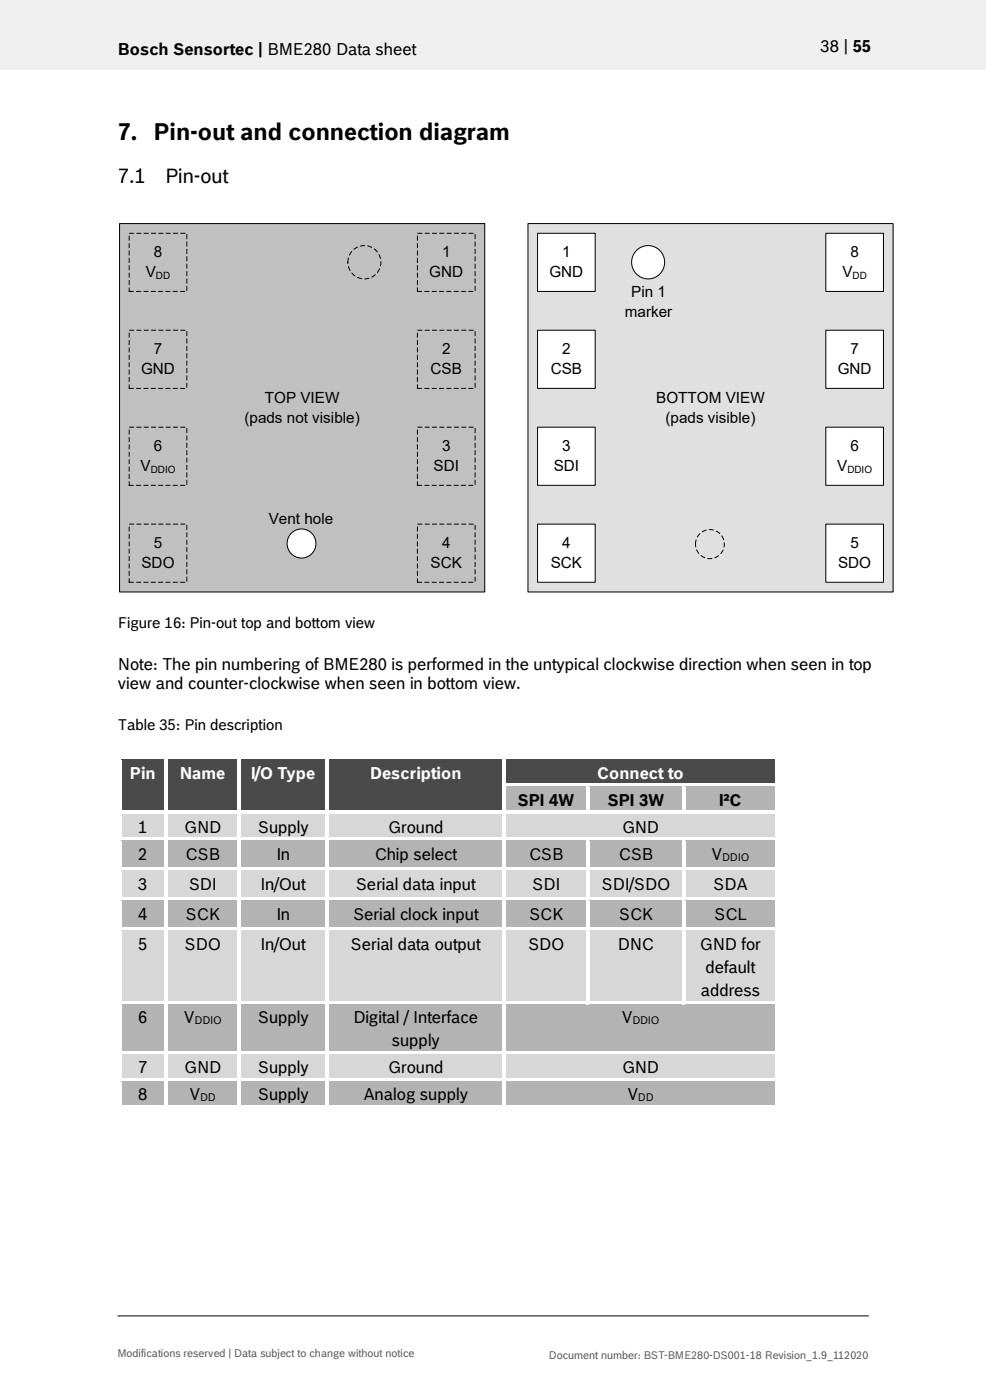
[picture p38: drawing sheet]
<svg xmlns="http://www.w3.org/2000/svg" width="210mm" height="297mm" viewBox="0 0 210 297" stroke-linecap="round" stroke-linejoin="round" font-family="sans-serif">
<defs><g id="words">
<g font-size="5">
<text x="25" y="29.6">7.</text>
<text x="32.6" y="29.6">Pin-out and connection diagram</text>
</g>
<g font-size="4.2">
<text x="25" y="38.9">7.1</text>
<text x="35" y="38.9">Pin-out</text>
</g>
<g font-size="3.5">
<text x="25" y="11.6">Bosch Sensortec | BME280 Data sheet</text>
<text x="174.1" y="11">38 | 55</text>
<text x="25" y="142.1">Note: The pin numbering of BME280 is performed in the untypical clockwise direction when seen in top</text>
<text x="25" y="146.1">view and counter-clockwise when seen in bottom view.</text>
<text x="109.9" y="170.9">SPI 4W</text>
<text x="128.9" y="170.9">SPI 3W</text>
<text x="152.6" y="170.9">I²C</text>
<text x="29.3" y="176.7">1</text>
<text x="39.1" y="176.7">GND</text>
<text x="54.7" y="176.7">Supply</text>
<text x="82.3" y="176.7">Ground</text>
<text x="132" y="176.7">GND</text>
<text x="29.3" y="182.4">2</text>
<text x="39.4" y="182.4">CSB</text>
<text x="58.6" y="182.4">In</text>
<text x="79.5" y="182.4">Chip select</text>
<text x="112.2" y="182.4">CSB</text>
<text x="131.3" y="182.4">CSB</text>
<text x="150.9" y="182.4">V</text>
<text x="29.3" y="188.8">3</text>
<text x="40" y="188.8">SDI</text>
<text x="55.3" y="188.8">In/Out</text>
<text x="75.5" y="188.8">Serial data input</text>
<text x="112.9" y="188.8">SDI</text>
<text x="127.6" y="188.8">SDI/SDO</text>
<text x="151.3" y="188.8">SDA</text>
<text x="29.3" y="195.1">4</text>
<text x="39.4" y="195.1">SCK</text>
<text x="58.6" y="195.1">In</text>
<text x="74.9" y="195.1">Serial clock input</text>
<text x="112.2" y="195.1">SCK</text>
<text x="131.3" y="195.1">SCK</text>
<text x="151.5" y="195.1">SCL</text>
<text x="29.3" y="201.5">5</text>
<text x="39.2" y="201.5">SDO</text>
<text x="55.3" y="201.5">In/Out</text>
<text x="74.4" y="201.5">Serial data output</text>
<text x="112" y="201.5">SDO</text>
<text x="131.1" y="201.5">DNC</text>
<text x="148.5" y="201.5">GND for</text>
<text x="149.6" y="206.4">default</text>
<text x="148.7" y="211.3">address</text>
<text x="29.3" y="217">6</text>
<text x="38.9" y="217">V</text>
<text x="54.7" y="217">Supply</text>
<text x="75" y="217">Digital / Interface</text>
<text x="83.1" y="222">supply</text>
<text x="131.8" y="217">V</text>
<text x="29.3" y="227.7">7</text>
<text x="39.1" y="227.7">GND</text>
<text x="54.7" y="227.7">Supply</text>
<text x="82.3" y="227.7">Ground</text>
<text x="132" y="227.7">GND</text>
<text x="29.3" y="233.5">8</text>
<text x="40.1" y="233.5">V</text>
<text x="54.7" y="233.5">Supply</text>
<text x="77.1" y="233.5">Analog supply</text>
<text x="133" y="233.5">V</text>
</g>
<g font-size="3.5" fill="#fff">
<text x="27.6" y="165.2">Pin</text>
<text x="38.2" y="165.2">Name</text>
<text x="53.3" y="165.2">I/O Type</text>
<text x="78.5" y="165.2">Description</text>
<text x="126.7" y="165.2">Connect to</text>
</g>
<g font-size="3.3">
<text x="30.9" y="58.8">V</text>
<text x="32.6" y="54.6">8</text>
<text x="91.1" y="58.8">GND</text>
<text x="93.8" y="54.6">1</text>
<text x="116.6" y="58.8">GND</text>
<text x="119.3" y="54.6">1</text>
<text x="178.7" y="58.8">V</text>
<text x="180.4" y="54.6">8</text>
<text x="133.9" y="63">Pin 1</text>
<text x="132.6" y="67.2">marker</text>
<text x="32.6" y="75.2">7</text>
<text x="93.8" y="75.2">2</text>
<text x="119.3" y="75.2">2</text>
<text x="180.4" y="75.2">7</text>
<text x="29.9" y="79.4">GND</text>
<text x="91.3" y="79.4">CSB</text>
<text x="116.8" y="79.4">CSB</text>
<text x="177.7" y="79.4">GND</text>
<text x="51.9" y="89.7">(pads not visible)</text>
<text x="56.2" y="85.5">TOP VIEW</text>
<text x="139.2" y="85.5">BOTTOM VIEW</text>
<text x="141.2" y="89.7">(pads visible)</text>
<text x="32.6" y="95.7">6</text>
<text x="93.8" y="95.7">3</text>
<text x="119.3" y="95.7">3</text>
<text x="180.4" y="95.7">6</text>
<text x="29.8" y="100">V</text>
<text x="92" y="100">SDI</text>
<text x="117.5" y="100">SDI</text>
<text x="177.6" y="100">V</text>
<text x="57" y="111.2">Vent hole</text>
<text x="32.6" y="116.3">5</text>
<text x="93.8" y="116.3">4</text>
<text x="119.3" y="116.3">4</text>
<text x="180.4" y="116.3">5</text>
<text x="30" y="120.5">SDO</text>
<text x="91.3" y="120.5">SCK</text>
<text x="116.8" y="120.5">SCK</text>
<text x="177.8" y="120.5">SDO</text>
</g>
<g font-size="3.2">
<text x="25" y="133.2">Figure 16: Pin-out top and bottom view</text>
<text x="25" y="154.8">Table 35: Pin description</text>
</g>
<g font-size="2.3">
<text x="153.2" y="182.6">DDIO</text>
<text x="41.3" y="217.2">DDIO</text>
<text x="134.2" y="217.2">DDIO</text>
<text x="42.5" y="233.6">DD</text>
<text x="135.3" y="233.6">DD</text>
</g>
<g font-size="2.3" fill="#535f6b">
<text x="24.9" y="287.8">Modifications reserved | Data subject to change without notice</text>
<text x="116.5" y="288.3">Document number: BST-BME280-DS001-18 Revision_1.9_112020</text>
</g>
<g font-size="2.1">
<text x="33.1" y="59.3">DD</text>
<text x="180.9" y="59.3">DD</text>
<text x="32" y="100.4">DDIO</text>
<text x="179.8" y="100.4">DDIO</text>
</g>
</g></defs>
<path d="M0 0h209.1v14.8h-209.1z" fill="#efeff0"/>
<path d="M24.9 279.2h159.4" fill="none" stroke="#000" stroke-width=".21"/>
<path d="M25.4 47.4h77.4v78.2h-77.4z" fill="#c0c0c0"/>
<path d="M25.4 47.4h77.4v78.2h-77.4z" fill="none" stroke="#000" stroke-width=".21"/>
<path d="M27.4 49.5h12.2v12.3h-12.2zM27.4 70.1h12.2v12.3h-12.2zM27.4 90.6h12.2v12.4h-12.2zM27.4 111.2h12.2v12.3h-12.2z" fill="none" stroke="#000" stroke-width=".21" stroke-dasharray=".9 .7"/>
<path d="M112 47.4h77.5v78.2h-77.5z" fill="#e0e0e0"/>
<path d="M112 47.4h77.5v78.2h-77.5z" fill="none" stroke="#000" stroke-width=".21"/>
<path d="M114 49.5h12.3v12.3h-12.3z" fill="#fff"/>
<path d="M114 49.5h12.3v12.3h-12.3z" fill="none" stroke="#000" stroke-width=".21"/>
<path d="M114 70.1h12.3v12.3h-12.3z" fill="#fff"/>
<path d="M114 70.1h12.3v12.3h-12.3z" fill="none" stroke="#000" stroke-width=".21"/>
<path d="M114 90.6h12.3v12.4h-12.3z" fill="#fff"/>
<path d="M114 90.6h12.3v12.4h-12.3z" fill="none" stroke="#000" stroke-width=".21"/>
<path d="M114 111.2h12.3v12.3h-12.3z" fill="#fff"/>
<path d="M114 111.2h12.3v12.3h-12.3z" fill="none" stroke="#000" stroke-width=".21"/>
<path d="M88.6 49.5h12.2v12.3h-12.2zM88.6 70.1h12.2v12.3h-12.2zM88.6 90.6h12.2v12.4h-12.2zM88.6 111.2h12.2v12.3h-12.2z" fill="none" stroke="#000" stroke-width=".21" stroke-dasharray=".9 .7"/>
<path d="M175.2 49.5h12.2v12.3h-12.2z" fill="#fff"/>
<path d="M175.2 49.5h12.2v12.3h-12.2z" fill="none" stroke="#000" stroke-width=".21"/>
<path d="M175.2 70.1h12.2v12.3h-12.2z" fill="#fff"/>
<path d="M175.2 70.1h12.2v12.3h-12.2z" fill="none" stroke="#000" stroke-width=".21"/>
<path d="M175.2 90.6h12.2v12.4h-12.2z" fill="#fff"/>
<path d="M175.2 90.6h12.2v12.4h-12.2z" fill="none" stroke="#000" stroke-width=".21"/>
<path d="M175.2 111.2h12.2v12.3h-12.2z" fill="#fff"/>
<path d="M175.2 111.2h12.2v12.3h-12.2z" fill="none" stroke="#000" stroke-width=".21"/>
<circle cx="64" cy="115.3" r="3.1" fill="#fff"/>
<circle cx="64" cy="115.3" r="3.1" fill="none" stroke="#000" stroke-width=".21"/>
<g fill="none" stroke="#000" stroke-width=".21" stroke-dasharray=".9 .7">
<circle cx="77.3" cy="55.6" r="3.5"/>
<circle cx="150.6" cy="115.4" r="3.1"/>
</g>
<circle cx="137.5" cy="55.6" r="3.5" fill="#fff"/>
<circle cx="137.5" cy="55.6" r="3.5" fill="none" stroke="#000" stroke-width=".21"/>
<g fill="#424c58">
<path d="M25.8 161.2h9v10.7h-9z" fill-rule="evenodd"/>
<path d="M35.6 161.2h14.8v10.7h-14.8z" fill-rule="evenodd"/>
<path d="M51.1 161.2h18v10.7h-18z" fill-rule="evenodd"/>
<path d="M69.8 161.2h36.8v10.7h-36.8z" fill-rule="evenodd"/>
<path d="M107.4 161.2h57v5h-57z" fill-rule="evenodd"/>
</g>
<g fill="#424c58">
<path d="M27.3 161.2h6v5h-6z"/>
<path d="M37.1 161.2h11.8v5h-11.8z"/>
<path d="M52.7 161.2h14.9v5h-14.9z"/>
<path d="M71.4 161.2h33.7v5h-33.7z"/>
<path d="M108.9 161.2h54v5h-54z"/>
</g>
<g fill="#fff">
<path d="M25.1 160.4h.7v.8h-.7z" fill-rule="evenodd"/>
<path d="M25.1 160.4h.7v.8h-.7z" fill-rule="evenodd"/>
<path d="M25.8 160.4h9v.8h-9z" fill-rule="evenodd"/>
</g>
<path d="M25.8 161.2h9" fill="none" stroke="#424c58" stroke-width=".21"/>
<path d="M34.8 161.2h.8z" fill="#fff"/>
<g fill="#fff">
<path d="M34.8 160.4h.8v.8h-.8z" fill-rule="evenodd"/>
<path d="M35.6 160.4h14.8v.8h-14.8z" fill-rule="evenodd"/>
</g>
<path d="M35.6 161.2h14.8" fill="none" stroke="#424c58" stroke-width=".21"/>
<path d="M50.4 161.2h.7z" fill="#fff"/>
<g fill="#fff">
<path d="M50.4 160.4h.7v.8h-.7z" fill-rule="evenodd"/>
<path d="M51.1 160.4h18v.8h-18z" fill-rule="evenodd"/>
</g>
<path d="M51.1 161.2h18" fill="none" stroke="#424c58" stroke-width=".21"/>
<path d="M69.1 161.2h.7z" fill="#fff"/>
<g fill="#fff">
<path d="M69.1 160.4h.7v.8h-.7z" fill-rule="evenodd"/>
<path d="M69.8 160.4h36.8v.8h-36.8z" fill-rule="evenodd"/>
</g>
<path d="M69.8 161.2h36.8" fill="none" stroke="#424c58" stroke-width=".21"/>
<path d="M106.6 161.2h.8z" fill="#fff"/>
<g fill="#fff">
<path d="M106.6 160.4h.8v.8h-.8z" fill-rule="evenodd"/>
<path d="M107.4 160.4h57v.8h-57z" fill-rule="evenodd"/>
</g>
<path d="M107.4 161.2h57" fill="none" stroke="#424c58" stroke-width=".21"/>
<g fill="#fff">
<path d="M164.4 160.4h.7v.8h-.7z" fill-rule="evenodd"/>
<path d="M164.4 160.4h.7v.8h-.7z" fill-rule="evenodd"/>
<path d="M25.1 161.2h.7v5h-.7z" fill-rule="evenodd"/>
<path d="M34.8 161.2h.8v5h-.8z" fill-rule="evenodd"/>
<path d="M50.4 161.2h.7v5h-.7z" fill-rule="evenodd"/>
<path d="M69.1 161.2h.7v5h-.7z" fill-rule="evenodd"/>
<path d="M106.6 161.2h.8v5h-.8z" fill-rule="evenodd"/>
<path d="M164.4 161.2h.7v5h-.7z" fill-rule="evenodd"/>
</g>
<g fill="#b2b3b5">
<path d="M107.4 167h16.9v4.9h-16.9z" fill-rule="evenodd"/>
<path d="M125.1 167h19.6v4.9h-19.6z" fill-rule="evenodd"/>
<path d="M145.5 167h18.9v4.9h-18.9z" fill-rule="evenodd"/>
</g>
<g fill="#b2b3b5">
<path d="M108.9 167h13.9v4.9h-13.9z"/>
<path d="M126.6 167h16.6v4.9h-16.6z"/>
<path d="M147 167h15.9v4.9h-15.9z"/>
</g>
<g fill="#fff">
<path d="M25.1 166.2h.7v.8h-.7z" fill-rule="evenodd"/>
<path d="M34.8 166.2h.8v.8h-.8z" fill-rule="evenodd"/>
<path d="M50.4 166.2h.7v.8h-.7z" fill-rule="evenodd"/>
<path d="M69.1 166.2h.7v.8h-.7z" fill-rule="evenodd"/>
<path d="M106.6 166.2h.8v.8h-.8z" fill-rule="evenodd"/>
<path d="M107.4 166.2h16.9v.7h-16.9z" fill-rule="evenodd"/>
</g>
<path d="M107.4 166.9h16.9" fill="none" stroke="#b2b3b5" stroke-width=".21"/>
<path d="M124.3 166.9l.8 .1z" fill="#fff"/>
<g fill="#fff">
<path d="M124.3 166.2h.8v.7h-.8z" fill-rule="evenodd"/>
<path d="M125.1 166.2h19.6v.7h-19.6z" fill-rule="evenodd"/>
</g>
<path d="M125.1 166.9h19.6" fill="none" stroke="#b2b3b5" stroke-width=".21"/>
<path d="M144.7 166.9l.8 .1z" fill="#fff"/>
<g fill="#fff">
<path d="M144.7 166.2h.8v.7h-.8z" fill-rule="evenodd"/>
<path d="M145.5 166.2h18.9v.7h-18.9z" fill-rule="evenodd"/>
</g>
<path d="M145.5 166.9h18.9" fill="none" stroke="#b2b3b5" stroke-width=".21"/>
<g fill="#fff">
<path d="M164.4 166.2h.7v.8h-.7z" fill-rule="evenodd"/>
<path d="M25.1 167h.7v4.9h-.7z" fill-rule="evenodd"/>
<path d="M34.8 167h.8v4.9h-.8z" fill-rule="evenodd"/>
<path d="M50.4 167h.7v4.9h-.7z" fill-rule="evenodd"/>
<path d="M69.1 167h.7v4.9h-.7z" fill-rule="evenodd"/>
<path d="M106.6 167h.8v4.9h-.8z" fill-rule="evenodd"/>
<path d="M124.3 167h.8v4.9h-.8z" fill-rule="evenodd"/>
<path d="M144.7 167h.8v4.9h-.8z" fill-rule="evenodd"/>
<path d="M164.4 167h.7v4.9h-.7z" fill-rule="evenodd"/>
</g>
<g fill="#d7d7da">
<path d="M25.8 172.7h9v4.9h-9z" fill-rule="evenodd"/>
<path d="M35.6 172.7h14.8v4.9h-14.8z" fill-rule="evenodd"/>
<path d="M51.1 172.7h18v4.9h-18z" fill-rule="evenodd"/>
<path d="M69.8 172.7h36.8v4.9h-36.8z" fill-rule="evenodd"/>
<path d="M107.4 172.7h57v4.9h-57z" fill-rule="evenodd"/>
</g>
<g fill="#d7d7da">
<path d="M27.3 172.7h6v4.9h-6z"/>
<path d="M37.1 172.7h11.8v4.9h-11.8z"/>
<path d="M52.7 172.7h14.9v4.9h-14.9z"/>
<path d="M71.4 172.7h33.7v4.9h-33.7z"/>
<path d="M108.9 172.7h54v4.9h-54z"/>
</g>
<g fill="#fff">
<path d="M25.1 171.9h.7v.8h-.7z" fill-rule="evenodd"/>
<path d="M25.8 171.9h9v.8h-9z" fill-rule="evenodd"/>
</g>
<path d="M25.8 172.7h9" fill="none" stroke="#d7d7da" stroke-width=".21"/>
<g fill="#fff">
<path d="M34.8 171.9h.8v.8h-.8z" fill-rule="evenodd"/>
<path d="M35.6 171.9h14.8v.8h-14.8z" fill-rule="evenodd"/>
</g>
<path d="M35.6 172.7h14.8" fill="none" stroke="#d7d7da" stroke-width=".21"/>
<g fill="#fff">
<path d="M50.4 171.9h.7v.8h-.7z" fill-rule="evenodd"/>
<path d="M51.1 171.9h18v.8h-18z" fill-rule="evenodd"/>
</g>
<path d="M51.1 172.7h18" fill="none" stroke="#d7d7da" stroke-width=".21"/>
<g fill="#fff">
<path d="M69.1 171.9h.7v.8h-.7z" fill-rule="evenodd"/>
<path d="M69.8 171.9h36.8v.8h-36.8z" fill-rule="evenodd"/>
</g>
<path d="M69.8 172.7h36.8" fill="none" stroke="#d7d7da" stroke-width=".21"/>
<g fill="#fff">
<path d="M106.6 171.9h.8v.8h-.8z" fill-rule="evenodd"/>
<path d="M107.4 171.9h16.9v.8h-16.9z" fill-rule="evenodd"/>
</g>
<path d="M107.4 172.7h16.9" fill="none" stroke="#d7d7da" stroke-width=".21"/>
<path d="M124.3 172.7h.8z" fill="#d7d7da"/>
<g fill="#fff">
<path d="M124.3 171.9h.8v.8h-.8z" fill-rule="evenodd"/>
<path d="M125.1 171.9h19.6v.8h-19.6z" fill-rule="evenodd"/>
</g>
<path d="M125.1 172.7h19.6" fill="none" stroke="#d7d7da" stroke-width=".21"/>
<path d="M144.7 172.7h.8z" fill="#d7d7da"/>
<g fill="#fff">
<path d="M144.7 171.9h.8v.8h-.8z" fill-rule="evenodd"/>
<path d="M145.5 171.9h18.9v.8h-18.9z" fill-rule="evenodd"/>
</g>
<path d="M145.5 172.7h18.9" fill="none" stroke="#d7d7da" stroke-width=".21"/>
<g fill="#fff">
<path d="M164.4 171.9h.7v.8h-.7z" fill-rule="evenodd"/>
<path d="M25.1 172.7h.7v4.9h-.7z" fill-rule="evenodd"/>
<path d="M34.8 172.7h.8v4.9h-.8z" fill-rule="evenodd"/>
<path d="M50.4 172.7h.7v4.9h-.7z" fill-rule="evenodd"/>
<path d="M69.1 172.7h.7v4.9h-.7z" fill-rule="evenodd"/>
<path d="M106.6 172.7h.8v4.9h-.8z" fill-rule="evenodd"/>
<path d="M164.4 172.7h.7v4.9h-.7z" fill-rule="evenodd"/>
</g>
<g fill="#b2b3b5">
<path d="M25.8 178.4h9v5.6h-9z" fill-rule="evenodd"/>
<path d="M35.6 178.4h14.8v5.6h-14.8z" fill-rule="evenodd"/>
<path d="M51.1 178.4h18v5.6h-18z" fill-rule="evenodd"/>
<path d="M69.8 178.4h36.8v5.6h-36.8z" fill-rule="evenodd"/>
<path d="M107.4 178.4h16.9v5.6h-16.9z" fill-rule="evenodd"/>
<path d="M125.1 178.4h19.6v5.6h-19.6z" fill-rule="evenodd"/>
<path d="M145.5 178.4h18.9v5.6h-18.9z" fill-rule="evenodd"/>
</g>
<g fill="#b2b3b5">
<path d="M27.3 178.4h6v5h-6z"/>
<path d="M37.1 178.4h11.8v5h-11.8z"/>
<path d="M52.7 178.4h14.9v5h-14.9z"/>
<path d="M71.4 178.4h33.7v5h-33.7z"/>
<path d="M108.9 178.4h13.9v5h-13.9z"/>
<path d="M126.6 178.4h16.6v5h-16.6z"/>
<path d="M147 178.4h15.9v5h-15.9z"/>
</g>
<g fill="#fff">
<path d="M25.1 177.6h.7v.8h-.7z" fill-rule="evenodd"/>
<path d="M25.8 177.6h9v.8h-9z" fill-rule="evenodd"/>
</g>
<path d="M25.8 178.4h9" fill="none" stroke="#b2b3b5" stroke-width=".21"/>
<g fill="#fff">
<path d="M34.8 177.6h.8v.8h-.8z" fill-rule="evenodd"/>
<path d="M35.6 177.6h14.8v.8h-14.8z" fill-rule="evenodd"/>
</g>
<path d="M35.6 178.4h14.8" fill="none" stroke="#b2b3b5" stroke-width=".21"/>
<g fill="#fff">
<path d="M50.4 177.6h.7v.8h-.7z" fill-rule="evenodd"/>
<path d="M51.1 177.6h18v.8h-18z" fill-rule="evenodd"/>
</g>
<path d="M51.1 178.4h18" fill="none" stroke="#b2b3b5" stroke-width=".21"/>
<g fill="#fff">
<path d="M69.1 177.6h.7v.8h-.7z" fill-rule="evenodd"/>
<path d="M69.8 177.6h36.8v.8h-36.8z" fill-rule="evenodd"/>
</g>
<path d="M69.8 178.4h36.8" fill="none" stroke="#b2b3b5" stroke-width=".21"/>
<g fill="#fff">
<path d="M106.6 177.6h.8v.8h-.8z" fill-rule="evenodd"/>
<path d="M107.4 177.6h16.9v.8h-16.9z" fill-rule="evenodd"/>
</g>
<path d="M107.4 178.4h16.9" fill="none" stroke="#b2b3b5" stroke-width=".21"/>
<path d="M124.3 178.4h.8z" fill="#fff"/>
<g fill="#fff">
<path d="M124.3 177.6h.8v.8h-.8z" fill-rule="evenodd"/>
<path d="M125.1 177.6h19.6v.8h-19.6z" fill-rule="evenodd"/>
</g>
<path d="M125.1 178.4h19.6" fill="none" stroke="#b2b3b5" stroke-width=".21"/>
<path d="M144.7 178.4h.8z" fill="#fff"/>
<g fill="#fff">
<path d="M144.7 177.6h.8v.8h-.8z" fill-rule="evenodd"/>
<path d="M145.5 177.6h18.9v.8h-18.9z" fill-rule="evenodd"/>
</g>
<path d="M145.5 178.4h18.9" fill="none" stroke="#b2b3b5" stroke-width=".21"/>
<g fill="#fff">
<path d="M164.4 177.6h.7v.8h-.7z" fill-rule="evenodd"/>
<path d="M25.1 178.4h.7v5.6h-.7z" fill-rule="evenodd"/>
<path d="M34.8 178.4h.8v5.6h-.8z" fill-rule="evenodd"/>
<path d="M50.4 178.4h.7v5.6h-.7z" fill-rule="evenodd"/>
<path d="M69.1 178.4h.7v5.6h-.7z" fill-rule="evenodd"/>
<path d="M106.6 178.4h.8v5.6h-.8z" fill-rule="evenodd"/>
<path d="M124.3 178.4h.8v5.6h-.8z" fill-rule="evenodd"/>
<path d="M144.7 178.4h.8v5.6h-.8z" fill-rule="evenodd"/>
<path d="M164.4 178.4h.7v5.6h-.7z" fill-rule="evenodd"/>
</g>
<g fill="#d7d7da">
<path d="M25.8 184.8h9v5.5h-9z" fill-rule="evenodd"/>
<path d="M35.6 184.8h14.8v5.5h-14.8z" fill-rule="evenodd"/>
<path d="M51.1 184.8h18v5.5h-18z" fill-rule="evenodd"/>
<path d="M69.8 184.8h36.8v5.5h-36.8z" fill-rule="evenodd"/>
<path d="M107.4 184.8h16.9v5.5h-16.9z" fill-rule="evenodd"/>
<path d="M125.1 184.8h19.6v5.5h-19.6z" fill-rule="evenodd"/>
<path d="M145.5 184.8h18.9v5.5h-18.9z" fill-rule="evenodd"/>
</g>
<g fill="#d7d7da">
<path d="M27.3 184.8h6v4.9h-6z"/>
<path d="M37.1 184.8h11.8v4.9h-11.8z"/>
<path d="M52.7 184.8h14.9v4.9h-14.9z"/>
<path d="M71.4 184.8h33.7v4.9h-33.7z"/>
<path d="M108.9 184.8h13.9v4.9h-13.9z"/>
<path d="M126.6 184.8h16.6v4.9h-16.6z"/>
<path d="M147 184.8h15.9v4.9h-15.9z"/>
</g>
<g fill="#fff">
<path d="M25.1 184h.7v.8h-.7z" fill-rule="evenodd"/>
<path d="M25.8 184h9v.7h-9z" fill-rule="evenodd"/>
</g>
<path d="M25.8 184.8h9" fill="none" stroke="#d7d7da" stroke-width=".21"/>
<g fill="#fff">
<path d="M34.8 184h.8v.8h-.8z" fill-rule="evenodd"/>
<path d="M35.6 184h14.8v.7h-14.8z" fill-rule="evenodd"/>
</g>
<path d="M35.6 184.8h14.8" fill="none" stroke="#d7d7da" stroke-width=".21"/>
<g fill="#fff">
<path d="M50.4 184h.7v.8h-.7z" fill-rule="evenodd"/>
<path d="M51.1 184h18v.7h-18z" fill-rule="evenodd"/>
</g>
<path d="M51.1 184.8h18" fill="none" stroke="#d7d7da" stroke-width=".21"/>
<g fill="#fff">
<path d="M69.1 184h.7v.8h-.7z" fill-rule="evenodd"/>
<path d="M69.8 184h36.8v.7h-36.8z" fill-rule="evenodd"/>
</g>
<path d="M69.8 184.8h36.8" fill="none" stroke="#d7d7da" stroke-width=".21"/>
<g fill="#fff">
<path d="M106.6 184h.8v.8h-.8z" fill-rule="evenodd"/>
<path d="M107.4 184h16.9v.7h-16.9z" fill-rule="evenodd"/>
</g>
<path d="M107.4 184.8h16.9" fill="none" stroke="#d7d7da" stroke-width=".21"/>
<g fill="#fff">
<path d="M124.3 184h.8v.8h-.8z" fill-rule="evenodd"/>
<path d="M125.1 184h19.6v.7h-19.6z" fill-rule="evenodd"/>
</g>
<path d="M125.1 184.8h19.6" fill="none" stroke="#d7d7da" stroke-width=".21"/>
<g fill="#fff">
<path d="M144.7 184h.8v.8h-.8z" fill-rule="evenodd"/>
<path d="M145.5 184h18.9v.7h-18.9z" fill-rule="evenodd"/>
</g>
<path d="M145.5 184.8h18.9" fill="none" stroke="#d7d7da" stroke-width=".21"/>
<g fill="#fff">
<path d="M164.4 184h.7v.8h-.7z" fill-rule="evenodd"/>
<path d="M25.1 184.8h.7v5.5h-.7z" fill-rule="evenodd"/>
<path d="M34.8 184.8h.8v5.5h-.8z" fill-rule="evenodd"/>
<path d="M50.4 184.8h.7v5.5h-.7z" fill-rule="evenodd"/>
<path d="M69.1 184.8h.7v5.5h-.7z" fill-rule="evenodd"/>
<path d="M106.6 184.8h.8v5.5h-.8z" fill-rule="evenodd"/>
<path d="M124.3 184.8h.8v5.5h-.8z" fill-rule="evenodd"/>
<path d="M144.7 184.8h.8v5.5h-.8z" fill-rule="evenodd"/>
<path d="M164.4 184.8h.7v5.5h-.7z" fill-rule="evenodd"/>
</g>
<g fill="#b2b3b5">
<path d="M25.8 191.1h9v5.6h-9z" fill-rule="evenodd"/>
<path d="M35.6 191.1h14.8v5.6h-14.8z" fill-rule="evenodd"/>
<path d="M51.1 191.1h18v5.6h-18z" fill-rule="evenodd"/>
<path d="M69.8 191.1h36.8v5.6h-36.8z" fill-rule="evenodd"/>
<path d="M107.4 191.1h16.9v5.6h-16.9z" fill-rule="evenodd"/>
<path d="M125.1 191.1h19.6v5.6h-19.6z" fill-rule="evenodd"/>
<path d="M145.5 191.1h18.9v5.6h-18.9z" fill-rule="evenodd"/>
</g>
<g fill="#b2b3b5">
<path d="M27.3 191.1h6v5h-6z"/>
<path d="M37.1 191.1h11.8v5h-11.8z"/>
<path d="M52.7 191.1h14.9v5h-14.9z"/>
<path d="M71.4 191.1h33.7v5h-33.7z"/>
<path d="M108.9 191.1h13.9v5h-13.9z"/>
<path d="M126.6 191.1h16.6v5h-16.6z"/>
<path d="M147 191.1h15.9v5h-15.9z"/>
</g>
<g fill="#fff">
<path d="M25.1 190.3h.7v.8h-.7z" fill-rule="evenodd"/>
<path d="M25.8 190.3h9v.8h-9z" fill-rule="evenodd"/>
</g>
<path d="M25.8 191.1h9" fill="none" stroke="#b2b3b5" stroke-width=".21"/>
<g fill="#fff">
<path d="M34.8 190.3h.8v.8h-.8z" fill-rule="evenodd"/>
<path d="M35.6 190.3h14.8v.8h-14.8z" fill-rule="evenodd"/>
</g>
<path d="M35.6 191.1h14.8" fill="none" stroke="#b2b3b5" stroke-width=".21"/>
<g fill="#fff">
<path d="M50.4 190.3h.7v.8h-.7z" fill-rule="evenodd"/>
<path d="M51.1 190.3h18v.8h-18z" fill-rule="evenodd"/>
</g>
<path d="M51.1 191.1h18" fill="none" stroke="#b2b3b5" stroke-width=".21"/>
<g fill="#fff">
<path d="M69.1 190.3h.7v.8h-.7z" fill-rule="evenodd"/>
<path d="M69.8 190.3h36.8v.8h-36.8z" fill-rule="evenodd"/>
</g>
<path d="M69.8 191.1h36.8" fill="none" stroke="#b2b3b5" stroke-width=".21"/>
<g fill="#fff">
<path d="M106.6 190.3h.8v.8h-.8z" fill-rule="evenodd"/>
<path d="M107.4 190.3h16.9v.8h-16.9z" fill-rule="evenodd"/>
</g>
<path d="M107.4 191.1h16.9" fill="none" stroke="#b2b3b5" stroke-width=".21"/>
<g fill="#fff">
<path d="M124.3 190.3h.8v.8h-.8z" fill-rule="evenodd"/>
<path d="M125.1 190.3h19.6v.8h-19.6z" fill-rule="evenodd"/>
</g>
<path d="M125.1 191.1h19.6" fill="none" stroke="#b2b3b5" stroke-width=".21"/>
<g fill="#fff">
<path d="M144.7 190.3h.8v.8h-.8z" fill-rule="evenodd"/>
<path d="M145.5 190.3h18.9v.8h-18.9z" fill-rule="evenodd"/>
</g>
<path d="M145.5 191.1h18.9" fill="none" stroke="#b2b3b5" stroke-width=".21"/>
<g fill="#fff">
<path d="M164.4 190.3h.7v.8h-.7z" fill-rule="evenodd"/>
<path d="M25.1 191.1h.7v5.6h-.7z" fill-rule="evenodd"/>
<path d="M34.8 191.1h.8v5.6h-.8z" fill-rule="evenodd"/>
<path d="M50.4 191.1h.7v5.6h-.7z" fill-rule="evenodd"/>
<path d="M69.1 191.1h.7v5.6h-.7z" fill-rule="evenodd"/>
<path d="M106.6 191.1h.8v5.6h-.8z" fill-rule="evenodd"/>
<path d="M124.3 191.1h.8v5.6h-.8z" fill-rule="evenodd"/>
<path d="M144.7 191.1h.8v5.6h-.8z" fill-rule="evenodd"/>
<path d="M164.4 191.1h.7v5.6h-.7z" fill-rule="evenodd"/>
</g>
<g fill="#d7d7da">
<path d="M25.8 197.5h9v14.8h-9z" fill-rule="evenodd"/>
<path d="M35.6 197.5h14.8v14.8h-14.8z" fill-rule="evenodd"/>
<path d="M51.1 197.5h18v14.8h-18z" fill-rule="evenodd"/>
<path d="M69.8 197.5h36.8v14.8h-36.8z" fill-rule="evenodd"/>
<path d="M107.4 197.5h16.9v14.8h-16.9z" fill-rule="evenodd"/>
<path d="M125.1 197.5h19.6v14.8h-19.6z" fill-rule="evenodd"/>
<path d="M145.5 197.5h18.9v14.8h-18.9z" fill-rule="evenodd"/>
<path d="M147 202.4h15.9v4.9h-15.9z" fill-rule="evenodd"/>
</g>
<g fill="#d7d7da">
<path d="M27.3 197.5h6v4.9h-6z"/>
<path d="M37.1 197.5h11.8v4.9h-11.8z"/>
<path d="M52.7 197.5h14.9v4.9h-14.9z"/>
<path d="M71.4 197.5h33.7v4.9h-33.7z"/>
<path d="M108.9 197.5h13.9v4.9h-13.9z"/>
<path d="M126.6 197.5h16.6v4.9h-16.6z"/>
<path d="M147 197.5h15.9v4.9h-15.9z"/>
<path d="M147 207.3h15.9v5h-15.9z"/>
</g>
<g fill="#fff">
<path d="M25.1 196.7h.7v.8h-.7z" fill-rule="evenodd"/>
<path d="M25.8 196.7h9v.7h-9z" fill-rule="evenodd"/>
</g>
<path d="M25.8 197.5h9" fill="none" stroke="#d7d7da" stroke-width=".21"/>
<g fill="#fff">
<path d="M34.8 196.7h.8v.8h-.8z" fill-rule="evenodd"/>
<path d="M35.6 196.7h14.8v.7h-14.8z" fill-rule="evenodd"/>
</g>
<path d="M35.6 197.5h14.8" fill="none" stroke="#d7d7da" stroke-width=".21"/>
<g fill="#fff">
<path d="M50.4 196.7h.7v.8h-.7z" fill-rule="evenodd"/>
<path d="M51.1 196.7h18v.7h-18z" fill-rule="evenodd"/>
</g>
<path d="M51.1 197.5h18" fill="none" stroke="#d7d7da" stroke-width=".21"/>
<g fill="#fff">
<path d="M69.1 196.7h.7v.8h-.7z" fill-rule="evenodd"/>
<path d="M69.8 196.7h36.8v.7h-36.8z" fill-rule="evenodd"/>
</g>
<path d="M69.8 197.5h36.8" fill="none" stroke="#d7d7da" stroke-width=".21"/>
<g fill="#fff">
<path d="M106.6 196.7h.8v.8h-.8z" fill-rule="evenodd"/>
<path d="M107.4 196.7h16.9v.7h-16.9z" fill-rule="evenodd"/>
</g>
<path d="M107.4 197.5h16.9" fill="none" stroke="#d7d7da" stroke-width=".21"/>
<g fill="#fff">
<path d="M124.3 196.7h.8v.8h-.8z" fill-rule="evenodd"/>
<path d="M125.1 196.7h19.6v.7h-19.6z" fill-rule="evenodd"/>
</g>
<path d="M125.1 197.5h19.6" fill="none" stroke="#d7d7da" stroke-width=".21"/>
<g fill="#fff">
<path d="M144.7 196.7h.8v.8h-.8z" fill-rule="evenodd"/>
<path d="M145.5 196.7h18.9v.7h-18.9z" fill-rule="evenodd"/>
</g>
<path d="M145.5 197.5h18.9" fill="none" stroke="#d7d7da" stroke-width=".21"/>
<g fill="#fff">
<path d="M164.4 196.7h.7v.8h-.7z" fill-rule="evenodd"/>
<path d="M25.1 197.5h.7v14.8h-.7z" fill-rule="evenodd"/>
<path d="M34.8 197.5h.8v14.8h-.8z" fill-rule="evenodd"/>
<path d="M50.4 197.5h.7v14.8h-.7z" fill-rule="evenodd"/>
<path d="M69.1 197.5h.7v14.8h-.7z" fill-rule="evenodd"/>
<path d="M106.6 197.5h.8v14.8h-.8z" fill-rule="evenodd"/>
<path d="M124.3 197.5h.8v14.8h-.8z" fill-rule="evenodd"/>
<path d="M144.7 197.5h.8v14.8h-.8z" fill-rule="evenodd"/>
<path d="M164.4 197.5h.7v14.8h-.7z" fill-rule="evenodd"/>
</g>
<g fill="#b2b3b5">
<path d="M25.8 213.1h9v9.9h-9z" fill-rule="evenodd"/>
<path d="M35.6 213.1h14.8v9.9h-14.8z" fill-rule="evenodd"/>
<path d="M51.1 213.1h18v9.9h-18z" fill-rule="evenodd"/>
<path d="M69.8 213.1h36.8v9.9h-36.8z" fill-rule="evenodd"/>
<path d="M107.4 213.1h57v9.9h-57z" fill-rule="evenodd"/>
</g>
<g fill="#b2b3b5">
<path d="M27.3 213.1h6v4.9h-6z"/>
<path d="M37.1 213.1h11.8v4.9h-11.8z"/>
<path d="M52.7 213.1h14.9v4.9h-14.9z"/>
<path d="M71.4 213.1h33.7v4.9h-33.7z"/>
<path d="M71.4 218h33.7v5h-33.7z"/>
<path d="M108.9 213.1h54v4.9h-54z"/>
</g>
<g fill="#fff">
<path d="M25.1 212.3h.7v.8h-.7z" fill-rule="evenodd"/>
<path d="M25.8 212.3h9v.8h-9z" fill-rule="evenodd"/>
</g>
<path d="M25.8 213.1h9" fill="none" stroke="#b2b3b5" stroke-width=".21"/>
<g fill="#fff">
<path d="M34.8 212.3h.8v.8h-.8z" fill-rule="evenodd"/>
<path d="M35.6 212.3h14.8v.8h-14.8z" fill-rule="evenodd"/>
</g>
<path d="M35.6 213.1h14.8" fill="none" stroke="#b2b3b5" stroke-width=".21"/>
<g fill="#fff">
<path d="M50.4 212.3h.7v.8h-.7z" fill-rule="evenodd"/>
<path d="M51.1 212.3h18v.8h-18z" fill-rule="evenodd"/>
</g>
<path d="M51.1 213.1h18" fill="none" stroke="#b2b3b5" stroke-width=".21"/>
<g fill="#fff">
<path d="M69.1 212.3h.7v.8h-.7z" fill-rule="evenodd"/>
<path d="M69.8 212.3h36.8v.8h-36.8z" fill-rule="evenodd"/>
</g>
<path d="M69.8 213.1h36.8" fill="none" stroke="#b2b3b5" stroke-width=".21"/>
<g fill="#fff">
<path d="M106.6 212.3h.8v.8h-.8z" fill-rule="evenodd"/>
<path d="M107.4 212.3h16.9v.8h-16.9z" fill-rule="evenodd"/>
</g>
<path d="M107.4 213.1h16.9" fill="none" stroke="#b2b3b5" stroke-width=".21"/>
<path d="M124.3 213.1h.8z" fill="#b2b3b5"/>
<g fill="#fff">
<path d="M124.3 212.3h.8v.8h-.8z" fill-rule="evenodd"/>
<path d="M125.1 212.3h19.6v.8h-19.6z" fill-rule="evenodd"/>
</g>
<path d="M125.1 213.1h19.6" fill="none" stroke="#b2b3b5" stroke-width=".21"/>
<path d="M144.7 213.1h.8z" fill="#b2b3b5"/>
<g fill="#fff">
<path d="M144.7 212.3h.8v.8h-.8z" fill-rule="evenodd"/>
<path d="M145.5 212.3h18.9v.8h-18.9z" fill-rule="evenodd"/>
</g>
<path d="M145.5 213.1h18.9" fill="none" stroke="#b2b3b5" stroke-width=".21"/>
<g fill="#fff">
<path d="M164.4 212.3h.7v.8h-.7z" fill-rule="evenodd"/>
<path d="M25.1 213.1h.7v9.9h-.7z" fill-rule="evenodd"/>
<path d="M34.8 213.1h.8v9.9h-.8z" fill-rule="evenodd"/>
<path d="M50.4 213.1h.7v9.9h-.7z" fill-rule="evenodd"/>
<path d="M69.1 213.1h.7v9.9h-.7z" fill-rule="evenodd"/>
<path d="M106.6 213.1h.8v9.9h-.8z" fill-rule="evenodd"/>
<path d="M164.4 213.1h.7v9.9h-.7z" fill-rule="evenodd"/>
</g>
<g fill="#d7d7da">
<path d="M25.8 223.8h9v4.9h-9z" fill-rule="evenodd"/>
<path d="M35.6 223.8h14.8v4.9h-14.8z" fill-rule="evenodd"/>
<path d="M51.1 223.8h18v4.9h-18z" fill-rule="evenodd"/>
<path d="M69.8 223.8h36.8v4.9h-36.8z" fill-rule="evenodd"/>
<path d="M107.4 223.8h57v4.9h-57z" fill-rule="evenodd"/>
</g>
<g fill="#d7d7da">
<path d="M27.3 223.8h6v4.9h-6z"/>
<path d="M37.1 223.8h11.8v4.9h-11.8z"/>
<path d="M52.7 223.8h14.9v4.9h-14.9z"/>
<path d="M71.4 223.8h33.7v4.9h-33.7z"/>
<path d="M108.9 223.8h54v4.9h-54z"/>
</g>
<g fill="#fff">
<path d="M25.1 223h.7v.8h-.7z" fill-rule="evenodd"/>
<path d="M25.8 223h9v.7h-9z" fill-rule="evenodd"/>
</g>
<path d="M25.8 223.8h9" fill="none" stroke="#d7d7da" stroke-width=".21"/>
<g fill="#fff">
<path d="M34.8 223h.8v.8h-.8z" fill-rule="evenodd"/>
<path d="M35.6 223h14.8v.7h-14.8z" fill-rule="evenodd"/>
</g>
<path d="M35.6 223.8h14.8" fill="none" stroke="#d7d7da" stroke-width=".21"/>
<g fill="#fff">
<path d="M50.4 223h.7v.8h-.7z" fill-rule="evenodd"/>
<path d="M51.1 223h18v.7h-18z" fill-rule="evenodd"/>
</g>
<path d="M51.1 223.8h18" fill="none" stroke="#d7d7da" stroke-width=".21"/>
<g fill="#fff">
<path d="M69.1 223h.7v.8h-.7z" fill-rule="evenodd"/>
<path d="M69.8 223h36.8v.7h-36.8z" fill-rule="evenodd"/>
</g>
<path d="M69.8 223.8h36.8" fill="none" stroke="#d7d7da" stroke-width=".21"/>
<g fill="#fff">
<path d="M106.6 223h.8v.8h-.8z" fill-rule="evenodd"/>
<path d="M107.4 223h57v.7h-57z" fill-rule="evenodd"/>
</g>
<path d="M107.4 223.8h57" fill="none" stroke="#d7d7da" stroke-width=".21"/>
<g fill="#fff">
<path d="M164.4 223h.7v.8h-.7z" fill-rule="evenodd"/>
<path d="M25.1 223.8h.7v4.9h-.7z" fill-rule="evenodd"/>
<path d="M34.8 223.8h.8v4.9h-.8z" fill-rule="evenodd"/>
<path d="M50.4 223.8h.7v4.9h-.7z" fill-rule="evenodd"/>
<path d="M69.1 223.8h.7v4.9h-.7z" fill-rule="evenodd"/>
<path d="M106.6 223.8h.8v4.9h-.8z" fill-rule="evenodd"/>
<path d="M164.4 223.8h.7v4.9h-.7z" fill-rule="evenodd"/>
</g>
<g fill="#b2b3b5">
<path d="M25.8 229.5h9v4.9h-9z" fill-rule="evenodd"/>
<path d="M35.6 229.5h14.8v4.9h-14.8z" fill-rule="evenodd"/>
<path d="M51.1 229.5h18v4.9h-18z" fill-rule="evenodd"/>
<path d="M69.8 229.5h36.8v4.9h-36.8z" fill-rule="evenodd"/>
<path d="M107.4 229.5h57v4.9h-57z" fill-rule="evenodd"/>
</g>
<g fill="#b2b3b5">
<path d="M27.3 229.5h6v4.9h-6z"/>
<path d="M37.1 229.5h11.8v4.9h-11.8z"/>
<path d="M52.7 229.5h14.9v4.9h-14.9z"/>
<path d="M71.4 229.5h33.7v4.9h-33.7z"/>
<path d="M108.9 229.5h54v4.9h-54z"/>
</g>
<g fill="#fff">
<path d="M25.1 228.7h.7v.8h-.7z" fill-rule="evenodd"/>
<path d="M25.8 228.7h9v.7h-9z" fill-rule="evenodd"/>
</g>
<path d="M25.8 229.5h9" fill="none" stroke="#b2b3b5" stroke-width=".21"/>
<g fill="#fff">
<path d="M34.8 228.7h.8v.8h-.8z" fill-rule="evenodd"/>
<path d="M35.6 228.7h14.8v.7h-14.8z" fill-rule="evenodd"/>
</g>
<path d="M35.6 229.5h14.8" fill="none" stroke="#b2b3b5" stroke-width=".21"/>
<g fill="#fff">
<path d="M50.4 228.7h.7v.8h-.7z" fill-rule="evenodd"/>
<path d="M51.1 228.7h18v.7h-18z" fill-rule="evenodd"/>
</g>
<path d="M51.1 229.5h18" fill="none" stroke="#b2b3b5" stroke-width=".21"/>
<g fill="#fff">
<path d="M69.1 228.7h.7v.8h-.7z" fill-rule="evenodd"/>
<path d="M69.8 228.7h36.8v.7h-36.8z" fill-rule="evenodd"/>
</g>
<path d="M69.8 229.5h36.8" fill="none" stroke="#b2b3b5" stroke-width=".21"/>
<g fill="#fff">
<path d="M106.6 228.7h.8v.8h-.8z" fill-rule="evenodd"/>
<path d="M107.4 228.7h57v.7h-57z" fill-rule="evenodd"/>
</g>
<path d="M107.4 229.5h57" fill="none" stroke="#b2b3b5" stroke-width=".21"/>
<g fill="#fff">
<path d="M164.4 228.7h.7v.8h-.7z" fill-rule="evenodd"/>
<path d="M25.1 229.5h.7v5h-.7z" fill-rule="evenodd"/>
<path d="M25.1 234.5h.7v.7h-.7z" fill-rule="evenodd"/>
<path d="M25.1 234.5h.7v.7h-.7z" fill-rule="evenodd"/>
<path d="M25.8 234.5h9v.7h-9z" fill-rule="evenodd"/>
<path d="M34.8 229.5h.8v5h-.8z" fill-rule="evenodd"/>
<path d="M34.8 234.5h.8v.7h-.8z" fill-rule="evenodd"/>
<path d="M35.6 234.5h14.8v.7h-14.8z" fill-rule="evenodd"/>
<path d="M50.4 229.5h.7v5h-.7z" fill-rule="evenodd"/>
<path d="M50.4 234.5h.7v.7h-.7z" fill-rule="evenodd"/>
<path d="M51.1 234.5h18v.7h-18z" fill-rule="evenodd"/>
<path d="M69.1 229.5h.7v5h-.7z" fill-rule="evenodd"/>
<path d="M69.1 234.5h.7v.7h-.7z" fill-rule="evenodd"/>
<path d="M69.8 234.5h36.8v.7h-36.8z" fill-rule="evenodd"/>
<path d="M106.6 229.5h.8v5h-.8z" fill-rule="evenodd"/>
<path d="M106.6 234.5h.8v.7h-.8z" fill-rule="evenodd"/>
<path d="M107.4 234.5h57v.7h-57z" fill-rule="evenodd"/>
<path d="M164.4 229.5h.7v5h-.7z" fill-rule="evenodd"/>
<path d="M164.4 234.5h.7v.7h-.7z" fill-rule="evenodd"/>
<path d="M164.4 234.5h.7v.7h-.7z" fill-rule="evenodd"/>
</g>
<use href="#words"/>
</svg>
